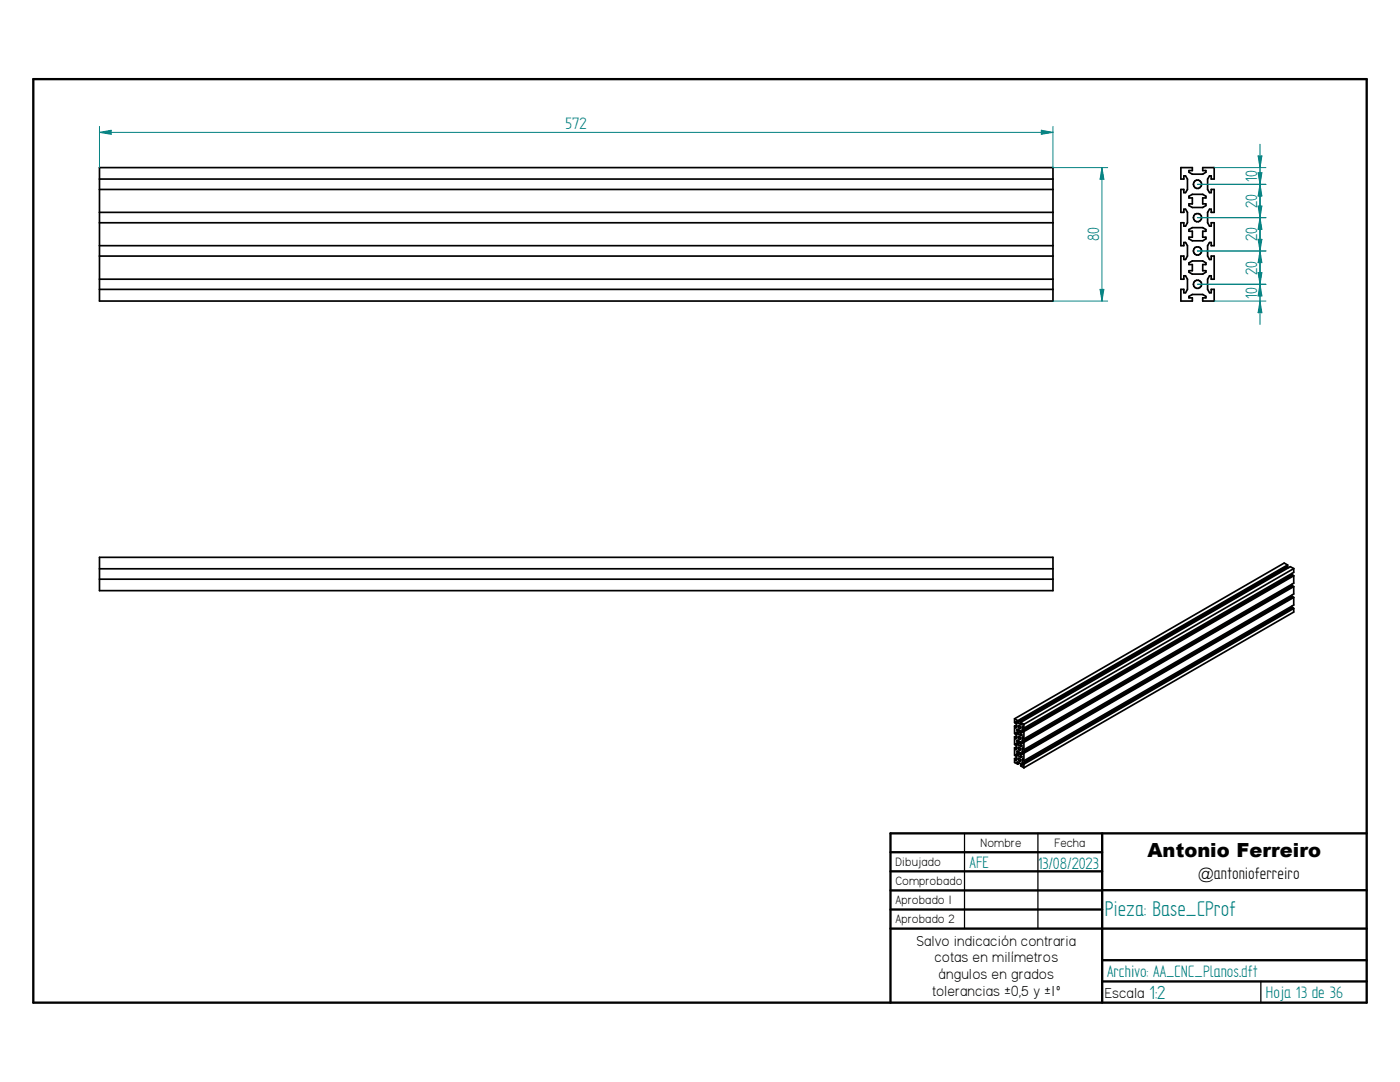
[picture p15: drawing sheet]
<svg xmlns="http://www.w3.org/2000/svg" width="279mm" height="216mm" viewBox="0 0 279 216" stroke-linecap="round" stroke-linejoin="round" font-family="sans-serif">
<defs><g id="words">
<text font-size="4.8" fill="#008080" x="220.5" y="182.8">Pieza: Base_CProf</text>
<text font-size="4.3" fill="#008080" x="229.4" y="199.3">1:2</text>
<text font-size="3.9" x="229" y="171">Antonio Ferreiro</text>
<g font-size="3.7" fill="#008080">
<text x="112.9" y="25.8">572</text>
<text x="250.9" y="41.5" transform="rotate(-90 250.9 41.5)">20</text>
<text x="250.9" y="36.3" transform="rotate(-90 250.9 36.3)">10</text>
<text x="219.3" y="48.2" transform="rotate(-90 219.3 48.2)">80</text>
<text x="250.9" y="48.1" transform="rotate(-90 250.9 48.1)">20</text>
<text x="250.9" y="59.6" transform="rotate(-90 250.9 59.6)">10</text>
<text x="250.9" y="54.8" transform="rotate(-90 250.9 54.8)">20</text>
<text x="193.5" y="173.1">AFE</text>
<text x="207.1" y="173.4">1</text>
<text x="208.1" y="173.4">3/08/2023</text>
<text x="220.9" y="194.9">Archivo: AA_CNC_Planos.dft</text>
<text x="252.6" y="199.1">Hoja 13 de 36</text>
</g>
<text font-size="3.7" x="239.1" y="175.4">@antonioferreiro</text>
<g font-size="3.3">
<text x="182.9" y="188.7">Salvo indicación contraria</text>
<text x="186.5" y="192">cotas en milímetros</text>
<text x="187.3" y="195.4">ángulos en grados</text>
<text x="186" y="198.7">tolerancias ±0,5 y ±1º</text>
<text x="220.5" y="199.2">Escala</text>
</g>
<g font-size="2.7">
<text x="178.7" y="172.8">Dibujado</text>
<text x="195.7" y="169">Nombre</text>
<text x="210.4" y="169">Fecha</text>
<text x="178.7" y="176.6">Comprobado</text>
<text x="178.7" y="180.4">Aprobado 1</text>
<text x="178.7" y="184.2">Aprobado 2</text>
</g>
</g></defs>
<path d="M6.6 15.8h266.2v184.3h-266.2zM177.7 170.1h42.3M177.7 173.9h42.3M177.7 177.7h42.3M220 166.3v33.8M220 177.6h52.8M272.8 166.3h-95.1v33.8M177.7 181.5h42.3M177.7 185.3h95.1M220 191.6h52.8M220 195.8h52.8" fill="none" stroke="#000" stroke-width=".47"/>
<path d="M192.5 166.3v19M207.1 166.3v19M251.6 195.8v4.3" fill="none" stroke="#000" stroke-width=".25"/>
<g fill="none" stroke="#000" stroke-width=".34">
<path d="M19.9 33.4h190.2v26.7h-190.2zM19.9 37.8h190.2M19.9 35.7h190.2M235.7 33.4h2.3v.6h-.7v.4l.7 .4h2l.7-.4v-.4h-.7v-.6h2.3v2.3h-.6v-.6h-.3l-.4 .6v2.1l.4 .6h.3v-.6h.6v4.6h-.6v-.7h-.3l-.4 .7v2l.4 .7h.3v-.7h.6v4.6h-.6v-.6h-.3l-.4 .6v2.1l.4 .7h.3v-.7h.6v4.6h-.6v-.7h-.3l-.4 .7v2l.4 .7h.3v-.7h.6v2.4h-2.3v-.7h.7v-.3l-.7-.3h-2l-.7 .3v.3h.7v.7h-2.3v-2.4h.6v.7h.3l.4-.7v-2l-.4-.7h-.3v.7h-.6v-4.6h.6v.7h.3l.4-.7v-2.1l-.4-.6h-.3v.6h-.6v-4.6h.6v.7h.3l.4-.7v-2l-.4-.7h-.3v.7h-.6v-4.6h.6v.6h.3l.4-.6v-2.1l-.4-.6h-.3v.6h-.6zM237.3 39.2l.7-.4h2l.7 .4v.3h-.7v1.2h.7v.3l-.7 .4h-2l-.7-.4v-.3h.7v-1.2h-.7zM19.9 44.4h190.2M19.9 42.4h190.2M19.9 49h190.2M19.9 51.1h190.2M19.9 55.7h190.2M19.9 57.7h190.2M237.3 45.8l.7-.4h2l.7 .4v.3h-.7v1.2h.7v.4l-.7 .3h-2l-.7-.3v-.4h.7v-1.2h-.7z"/>
<path d="M237.3 52.5l.7-.4h2l.7 .4v.3h-.7v1.2h.7v.3l-.7 .4h-2l-.7-.4v-.3h.7v-1.2h-.7zM19.9 111.2h190.2v6.7h-190.2zM19.9 115.6h190.2M19.9 113.5h190.2M256.8 113l.2 .2M257 112.7l-.7-.3-53.8 31M257 113.2l.2 .1M257 113.2l-53.9 31M257 112.7v.2l-53.9 31.1M257 112.7l-53.9 31.1M257.8 116.8l-53.8 31.1M257.8 114.4v.3"/>
<path d="M257.8 116.6v.2M257.8 118.8v.2M257.8 116.8l.1 .2M257.8 119l-53.8 31.1M257.8 119l.1 .2M257.8 114.7l.1 .2M257.8 114.7l-53.8 31.1M258.2 113.5v.7l-53.9 31.1M258.2 114.9v1.5l-53.9 31M258.2 117.1v1.4l-53.9 31.1M258.2 119.2v1.5l-53.9 31.1M258.2 117.1l-.2-.1-53.8 31"/>
<path d="M258.2 117.1l-53.9 31M258.2 119.2l-.2-.1-53.8 31.1M258.2 119.2l-53.9 31.1M258.2 114.9l-53.9 31.1M258.2 114.9l-.2-.1-53.8 31M258.2 113.5l-53.9 31M258.2 113.5l-.7-.4-53.8 31M257.8 120.9v.3M257.8 121.2l-53.8 31.1M257.8 121.2l.1 .2M258.2 121.4v.7l-53.9 31.1M258.2 121.4l-.2-.1-53.8 31.1"/>
<path d="M258.2 121.4l-53.9 31.1M202.5 143.4v.8l.1 .1M202.5 144.9v1.4l.1 .2M202.5 147v1.5l.1 .1M202.5 149.2v1.5l.1 .1M202.5 151.4v.7l.6 .4M202.5 147l.1 .2M202.5 149.2l.1 .1M202.5 151.4l.1 .1M202.5 143.4l.6 .4M202.5 144.9h.1M202.6 144.3v-.2l.3 .3v.7"/>
<path d="M202.6 144.9v.3M202.6 146.5v-.2l.3 .3v.6M202.6 147.2v.2M202.6 148.6v-.2l.3 .4v.6l-.3 .1M202.6 149.3v.2M202.6 150.8v-.2l.3 .3v.7M202.6 151.5v.2M202.8 146.4l-.2 .1M202.8 148.5l-.2 .1M202.8 150.7l-.2 .1M202.8 144.2l-.2 .1M202.9 147.2l-.3 .2"/>
<path d="M202.9 146.8l-.4 .2M202.9 147l-.3 .2M202.9 149.4l-.3 .1M202.9 149l-.4 .2M202.9 149.2l-.3 .1M202.9 151.2l-.4 .2M202.9 151.6l-.3 .1M202.9 151.4l-.3 .1M202.9 151.6l-.2 .2-.1-.1M202.9 145.1l-.3 .1M202.9 144.9h-.3M202.9 144.7l-.4 .2"/>
<path d="M202.9 145.1l-.2 .1h-.1M202.9 145.7l.2-.2 .6 .4 .2 .3-.2-.1M202.9 147.9v-.2h.2l.6 .4 .2 .3-.2-.1M202.9 150v-.1h.2l.6 .3 .2 .4-.2-.1M202.9 152.2l.2-.1 .6 .3 .2 .3h-.2M202.9 146.2l.2 .2M202.9 144v-.1l.2 .1M202.9 146.2h.2M202.9 150.5v-.1l.2 .1M202.9 147.9l.2 .1M202.9 148.4l.2 .2M202.9 150.5l.2 .2"/>
<path d="M202.9 150l.2 .2M202.9 152.2l.2 .1M202.9 144l.2 .2M202.9 145.7l.2 .1M203 146.1l-.1 .1M203 148.3l-.1 .1M203 150.5h-.1M203 144h-.1M203.1 146.4l.6 .4M203.1 148.3h-.2v.1M203.1 143.8v.2M203.1 145.8v.4"/>
<path d="M203.1 148v.3M203.1 150.2v.3M203.1 152.3v.2M203.1 148.6l.6 .3M203.1 150.7l.6 .4M203.1 144.2l.6 .4M203.2 147.7l-.3 .2M203.2 149.9l-.3 .1M203.2 152.1l-.3 .1M203.2 145.6l-.3 .1M203.2 147l.1-.1a.39 .39 0 0 1 .3 .6l-.3-.1zM203.2 144.8h.3l.2 .4-.1 .2-.3-.2z"/>
<path d="M203.2 149.2l.1-.1a.39 .39 0 0 1 .3 .6l-.3-.1zM203.2 151.3h.3l.2 .5-.1 .1-.3-.2zM203.3 147.8l-.2 .2M203.3 150l-.2 .2M203.3 152.2l-.2 .1M203.3 145.7l-.2 .1M203.5 152.3l-.4 .2M203.7 145.9l-.6 .3M203.7 148l-.6 .3M203.7 150.2l-.6 .3M203.7 152.7v.1l.6 .4M203.7 144.1v.3h.2v.2h-.2"/>
<path d="M203.7 146.1v.4l.2 .1M203.7 148.3v.4l.2 .1M203.7 150.5v.4l.2 .1v.1h-.2M203.7 148.3l.1-.1-.7 .4M203.7 144.1l.6 .4M203.8 146l-.7 .4M203.8 150.4l-.7 .3M203.8 150.4l-.1 .1M203.8 152.6l-.1 .1M203.8 146l-.1 .1M203.9 146.6l-.2 .2M203.9 148.8v.1h-.2"/>
<path d="M203.9 148.8l-.2 .1M203.9 151l-.2 .1M203.9 144.5l-.2 .1M204 147.2l.1-.1 .2 .3M204 145.1v.7M204 147.2v.7M204 149.4v.7M204 151.6v.7M204 147.9l.1 .3M204 150.1l.1 .3M204 152.3l.1 .2M204 145.8l.1 .2"/>
<path d="M204.2 147.1l-.2 .1M204.2 148.1l-.1 .1M204.2 144.9l.1 .4M204.2 145.8l-.1 .2M204.2 148v.3l-.1-.1M204.2 149.3v.2l.1 .1M204.2 150.2l-.1 .2M204.2 151.5l.1 .3M204.2 152.4l-.1 .1M204.2 148l.1 .1M204.2 150.3l-.1 .1M204.2 149.3l-.2 .1"/>
<path d="M204.2 150.2l.1 .1M204.2 151.5l-.2 .1M204.2 152.5h-.1M204.2 152.4l.1 .1M204.2 146h-.1M204.2 144.9l-.2 .2M204.2 145.8l.1 .2M204.3 144.5v.8M204.3 146v1.4M204.3 148.1v1.5M204.3 150.3v1.5M204.3 152.5v.7"/>
<circle cx="239" cy="36.8" r=".84"/>
<circle cx="239" cy="50.1" r=".84"/>
<circle cx="239" cy="43.4" r=".84"/>
<circle cx="239" cy="56.7" r=".83"/>
</g>
<path d="M19.9 25.2v8.2M207.8 26l2.3 .4-2.3 .4zM210.1 25.2v8.2" fill="none" stroke="#008080" stroke-width=".2"/>
<path d="M207.8 26l2.3 .4-2.3 .4z" fill="#008080"/>
<path d="M19.9 26.4l2.3-.4v.8z" fill="none" stroke="#008080" stroke-width=".2"/>
<path d="M19.9 26.4l2.3-.4v.8z" fill="#008080"/>
<path d="M19.9 26.4h190.2M210.1 33.4h11M219.9 33.4l.4 2.4h-.8zM210.1 60.1h11" fill="none" stroke="#008080" stroke-width=".2"/>
<path d="M219.9 33.4l.4 2.4h-.8z" fill="#008080"/>
<path d="M219.5 57.7h.8l-.4 2.4z" fill="none" stroke="#008080" stroke-width=".2"/>
<path d="M219.5 57.7h.8l-.4 2.4z" fill="#008080"/>
<path d="M219.9 33.4v26.7M239 36.8h13.6M242.3 33.4h10.3M251.1 31.1h.7l-.3 2.3z" fill="none" stroke="#008080" stroke-width=".2"/>
<path d="M251.1 31.1h.7l-.3 2.3z" fill="#008080"/>
<path d="M251.5 36.8l.3 2.3h-.7z" fill="none" stroke="#008080" stroke-width=".2"/>
<path d="M251.5 36.8l.3 2.3h-.7z" fill="#008080"/>
<path d="M239 36.8h13.6M251.1 34.5h.7l-.3 2.3zM251.5 28.8v12.6M239 43.4h13.6" fill="none" stroke="#008080" stroke-width=".2"/>
<path d="M251.1 34.5h.7l-.3 2.3z" fill="#008080"/>
<path d="M251.5 43.4l.3 2.4h-.7z" fill="none" stroke="#008080" stroke-width=".2"/>
<path d="M251.5 43.4l.3 2.4h-.7z" fill="#008080"/>
<path d="M251.5 32.1v16M239 43.4h13.6M239 50.1h13.6M251.1 41.1h.7l-.3 2.3z" fill="none" stroke="#008080" stroke-width=".2"/>
<path d="M251.1 41.1h.7l-.3 2.3z" fill="#008080"/>
<path d="M251.5 50.1l.3 2.3h-.7z" fill="none" stroke="#008080" stroke-width=".2"/>
<path d="M251.5 50.1l.3 2.3h-.7z" fill="#008080"/>
<path d="M251.5 38.8v15.9M239 50.1h13.6M239 56.7h13.6M251.1 47.8h.7l-.3 2.3z" fill="none" stroke="#008080" stroke-width=".2"/>
<path d="M251.1 47.8h.7l-.3 2.3z" fill="#008080"/>
<path d="M251.5 56.7l.3 2.4h-.7z" fill="none" stroke="#008080" stroke-width=".2"/>
<path d="M251.5 56.7l.3 2.4h-.7z" fill="#008080"/>
<path d="M239 56.7h13.6M251.1 54.4h.7l-.3 2.3zM251.5 45.4v16M242.3 60.1h10.3" fill="none" stroke="#008080" stroke-width=".2"/>
<path d="M251.1 54.4h.7l-.3 2.3z" fill="#008080"/>
<path d="M251.5 60.1l.3 2.3h-.7z" fill="none" stroke="#008080" stroke-width=".2"/>
<path d="M251.5 60.1l.3 2.3h-.7z" fill="#008080"/>
<path d="M251.5 52.1v12.6" fill="none" stroke="#008080" stroke-width=".2"/>
<use href="#words"/>
</svg>
